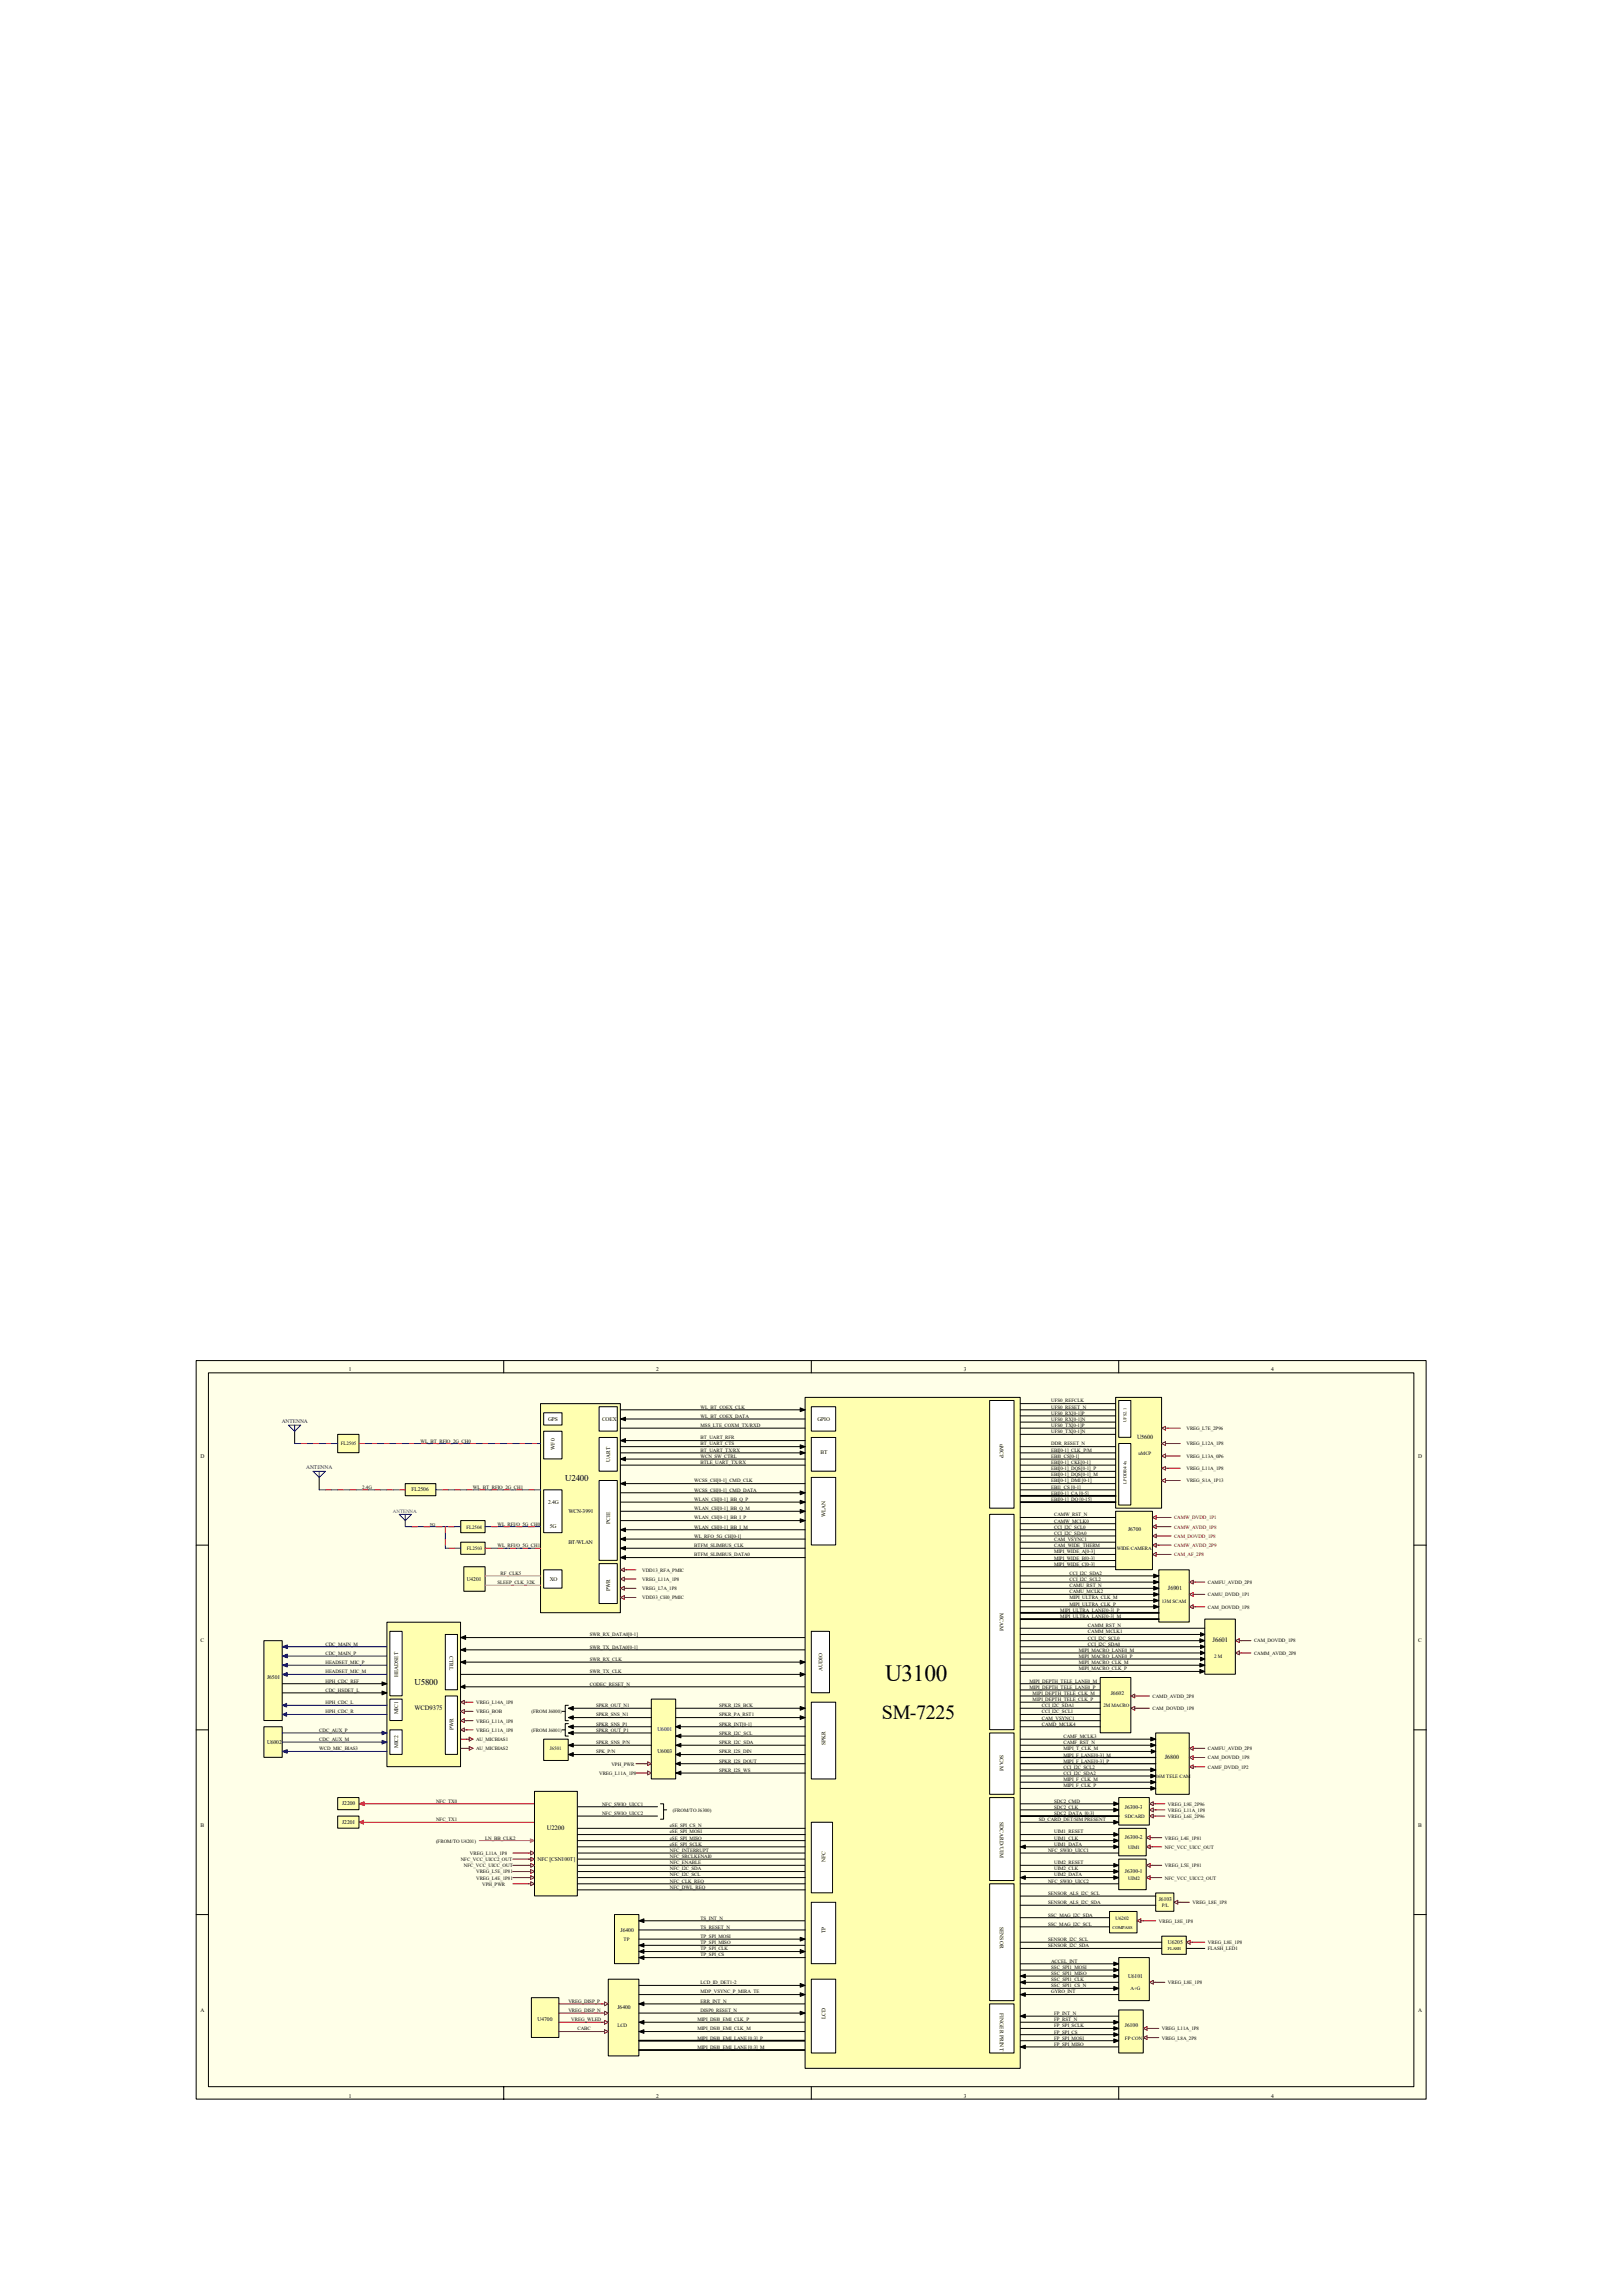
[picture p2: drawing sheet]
<svg xmlns="http://www.w3.org/2000/svg" width="210mm" height="297mm" viewBox="0 0 210 297" stroke-linecap="round" stroke-linejoin="round" font-family="sans-serif">
<defs><g id="words">
<text font-size="3" x="114.5" y="217.5">U3100</text>
<text font-size="2.6" x="114.1" y="222.4">SM-7225</text>
<g font-size="1.2">
<text x="73.1" y="191.7">U2400</text>
<text x="53.6" y="218">U5800</text>
</g>
<g font-size=".9">
<text x="156.9" y="212.5">J6601</text>
<text x="53.6" y="221.3">WCD9375</text>
<text x="70.7" y="236.8">U2200</text>
</g>
<g font-size=".8">
<text x="147.1" y="186.2">U5600</text>
<text x="151.1" y="205.7">J6901</text>
<text x="150.7" y="227.6">J6800</text>
</g>
<g font-size=".7">
<text x="45.1" y="177.4">1</text>
<text x="84.9" y="177.4">2</text>
<text x="124.7" y="177.4">3</text>
<text x="164.5" y="177.4">4</text>
<text x="70.9" y="183.8">GPS</text>
<text x="77.9" y="183.8">COEX</text>
<text x="105.7" y="183.8">GPIO</text>
<text x="26" y="188.6">D</text>
<text x="71.8" y="187.6" transform="rotate(-90 71.8 187.6)">WF0</text>
<text x="79" y="189.1" transform="rotate(-90 79 189.1)">UART</text>
<text x="106.2" y="188.2">BT</text>
<text x="129.4" y="186.8" transform="rotate(90 129.4 186.8)">uMCP</text>
<text x="183.5" y="188.6">D</text>
<text x="53.2" y="193">FL2506</text>
<text x="70.9" y="194.5">2.4G</text>
<text x="71.1" y="197.7">5G</text>
<text x="73.5" y="195.7">WCN-3991</text>
<text x="79" y="197.1" transform="rotate(-90 79 197.1)">PCIE</text>
<text x="106.8" y="196.3" transform="rotate(-90 106.8 196.3)">WLAN</text>
<text x="73.5" y="199.7">BT/WLAN</text>
<text x="145.9" y="198.1">J6700</text>
<text x="60.4" y="204.5">U4201</text>
<text x="71.1" y="204.5">XO</text>
<text x="79" y="205.9" transform="rotate(-90 79 205.9)">PWR</text>
<text x="129.4" y="208.7" transform="rotate(90 129.4 208.7)">MCAM</text>
<text x="26" y="212.5">C</text>
<text x="58.1" y="214.2" transform="rotate(90 58.1 214.2)">CTRL</text>
<text x="183.5" y="212.5">C</text>
<text x="34.5" y="217.2">J6501</text>
<text x="51.5" y="221.8" transform="rotate(-90 51.5 221.8)">MIC1</text>
<text x="51.5" y="217" transform="rotate(-90 51.5 217)">HEADSET</text>
<text x="106.4" y="216.2" transform="rotate(-90 106.4 216.2)">AUDIO</text>
<text x="143.7" y="219.2">J6602</text>
<text x="34.5" y="225.6">U6002</text>
<text x="51.5" y="226.2" transform="rotate(-90 51.5 226.2)">MIC2</text>
<text x="58.7" y="223.8" transform="rotate(-90 58.7 223.8)">PWR</text>
<text x="85.1" y="226.8">U6003</text>
<text x="106.8" y="225.8" transform="rotate(-90 106.8 225.8)">SPKR</text>
<text x="129.4" y="227" transform="rotate(90 129.4 227)">SCAM</text>
<text x="44.3" y="233.6">J2200</text>
<text x="145.5" y="234">J6300-3</text>
<text x="26" y="236.4">B</text>
<text x="44.3" y="236">J2201</text>
<text x="129.4" y="235.8" transform="rotate(90 129.4 235.8)">SDCARD/UIM</text>
<text x="145.5" y="238">J6300-2</text>
<text x="183.5" y="236.4">B</text>
<text x="69.6" y="240.7">NFC [CSN100T]</text>
<text x="106.8" y="240.9" transform="rotate(-90 106.8 240.9)">NFC</text>
<text x="145.5" y="242.3">J6300-1</text>
<text x="149.9" y="245.9">J6103</text>
<text x="80.3" y="249.9">J6400</text>
<text x="106.8" y="250.1" transform="rotate(-90 106.8 250.1)">TP</text>
<text x="129.4" y="249.3" transform="rotate(90 129.4 249.3)">SENSOR</text>
<text x="151.1" y="251.5">U6205</text>
<text x="145.9" y="255.9">U6101</text>
<text x="26" y="260.2">A</text>
<text x="69.6" y="261.5">U4700</text>
<text x="79.9" y="259.9">J6400</text>
<text x="106.8" y="261.2" transform="rotate(-90 106.8 261.2)">LCD</text>
<text x="129.4" y="260.4" transform="rotate(90 129.4 260.4)">FINGER PRINT</text>
<text x="145.5" y="262.2">J6100</text>
<text x="183.5" y="260.2">A</text>
<text x="45.1" y="271.4">1</text>
<text x="84.9" y="271.4">2</text>
<text x="124.7" y="271.4">3</text>
<text x="164.5" y="271.4">4</text>
</g>
<g font-size=".7" fill="#000080">
<text x="36.4" y="184.1">ANTENNA</text>
<text x="39.6" y="190.1">ANTENNA</text>
<text x="85.1" y="224">U6001</text>
</g>
<g font-size=".6">
<text x="90.6" y="184.6">MSS_LTE_COXM_TX/RXD</text>
<text x="90.6" y="182.2">WL_BT_COEX_CLK</text>
<text x="90.6" y="183.4">WL_BT_COEX_DATA</text>
<text x="136" y="181.4">UFS0_REFCLK</text>
<text x="136" y="182.2">UFS0_RESET_N</text>
<text x="136" y="183">UFS0_RX[0-1]P</text>
<text x="136" y="183.8">UFS0_RX[0-1]N</text>
<text x="136" y="184.6">UFS0_TX[0-1]P</text>
<text x="136" y="185.4">UFS0_TX[0-1]N</text>
<text x="145.8" y="184" transform="rotate(-90 145.8 184)">UFS2.1</text>
<text x="153.5" y="185">VREG_L7E_2P96</text>
<text x="44.1" y="187">FL2505</text>
<text x="54.4" y="186.6">WL_BT_RFIO_2G_CH0</text>
<text x="89.8" y="191.8">WCSS_CH[0-1]_CMD_CLK</text>
<text x="90.6" y="186.2">BT_UART_RFR</text>
<text x="90.6" y="187">BT_UART_CTS</text>
<text x="90.6" y="187.8">BT_UART_TX/RX</text>
<text x="90.6" y="188.6">WCN_SW_CTRL</text>
<text x="90.6" y="189.4">BTLE_UART_TX/RX</text>
<text x="136" y="191">EBI[0-1]_DQS[0-1]_M</text>
<text x="136" y="191.8">EBI[0-1]_DMI [0-1]</text>
<text x="136" y="187">DDR_RESET_N</text>
<text x="136" y="190.2">EBI[0-1]_DQS[0-1]_P</text>
<text x="136" y="189.4">EBI[0-1]_CKE[0-1]</text>
<text x="136" y="188.6">EBI0_CS[0-1]</text>
<text x="136" y="187.8">EBI[0-1]_CLK_P/M</text>
<text x="145.8" y="191.9" transform="rotate(-90 145.8 191.9)">LPDDR4/4x</text>
<text x="147.3" y="188.2">uMCP</text>
<text x="153.5" y="187">VREG_L12A_1P8</text>
<text x="153.5" y="188.6">VREG_L13A_0P6</text>
<text x="153.5" y="190.2">VREG_L11A_1P8</text>
<text x="153.5" y="191.8">VREG_S1A_1P13</text>
<text x="46.9" y="192.6">2.4G</text>
<text x="55.6" y="197.4">5G</text>
<text x="60.3" y="197.8">FL2504</text>
<text x="61.2" y="192.6">WL_BT_RFIO_2G_CH1</text>
<text x="64.4" y="197.4">WL_RFI/O_5G_CH0</text>
<text x="89.8" y="193">WCSS_CH[0-1]_CMD_DATA</text>
<text x="89.8" y="194.2">WLAN_CH[0-1]_BB_Q_P</text>
<text x="89.8" y="195.4">WLAN_CH[0-1]_BB_Q_M</text>
<text x="89.8" y="196.6">WLAN_CH[0-1]_BB_I_P</text>
<text x="89.8" y="197.8">WLAN_CH[0-1]_BB_I_M</text>
<text x="136" y="192.6">EBI1_CS [0-1]</text>
<text x="136" y="193.4">EBI[0-1]_CA [0-5]</text>
<text x="136" y="194.2">EBI[0-1]_DQ [0-15]</text>
<text x="136.4" y="197">CAMW_MCLK0</text>
<text x="136.4" y="197.8">CCI_I2C_SCL0</text>
<text x="136.4" y="196.2">CAMW_RST_N</text>
<text x="60.4" y="200.6">FL2503</text>
<text x="64.4" y="200.2">WL_RFI/O_5G_CH1</text>
<text x="64.8" y="203.8">RF_CLK5</text>
<text x="83.1" y="203.3">VDD13_RFA_PMIC</text>
<text x="89.8" y="200.2">BTFM_SLIMBUS_CLK</text>
<text x="89.8" y="201.4">BTFM_SLIMBUS_DATA0</text>
<text x="89.8" y="199">WL_RFO_5G_CH[0-1]</text>
<text x="136.4" y="199.4">CAM_VSYNC1</text>
<text x="136.4" y="198.6">CCI_I2C_SDA0</text>
<text x="136.4" y="201.8">MIPI_WIDE_B[0-3]</text>
<text x="136.4" y="200.2">CAM_WIDE_THERM</text>
<text x="136.4" y="202.5">MIPI_WIDE_C[0-3]</text>
<text x="136.4" y="201">MIPI_WIDE_A[0-3]</text>
<text x="138.4" y="203.8">CCI_I2C_SDA2</text>
<text x="144.5" y="200.6">WIDE CAMERA</text>
<text x="64.4" y="204.9">SLEEP_CLK_32K</text>
<text x="83.1" y="204.5">VREG_L11A_1P8</text>
<text x="83.1" y="205.7">VREG_L7A_1P8</text>
<text x="83.1" y="206.9">VDD33_CH0_PMIC</text>
<text x="137.2" y="208.5">MIPI_ULTRA_LANE[0-3]_P</text>
<text x="137.2" y="209.3">MIPI_ULTRA_LANE[0-3]_M</text>
<text x="138.4" y="204.5">CCI_I2C_SCL2</text>
<text x="138.4" y="205.3">CAMU_RST_N</text>
<text x="138.4" y="206.1">CAMU_MCLK2</text>
<text x="138.4" y="206.9">MIPI_ULTRA_CLK_M</text>
<text x="138.4" y="207.7">MIPI_ULTRA_CLK_P</text>
<text x="150.3" y="207.3">13M SCAM</text>
<text x="156.3" y="204.9">CAMFU_AVDD_2P8</text>
<text x="156.3" y="208.1">CAM_DOVDD_1P8</text>
<text x="156.3" y="206.5">CAMU_DVDD_1P1</text>
<text x="42.1" y="212.9">CDC_MAIN_M</text>
<text x="42.1" y="214.1">CDC_MAIN_P</text>
<text x="42.1" y="215.3">HEADSET_MIC_P</text>
<text x="76.3" y="211.7">SWR_RX_DATA0[0-1]</text>
<text x="76.3" y="213.3">SWR_TX_DATA0[0-1]</text>
<text x="76.3" y="214.9">SWR_RX_CLK</text>
<text x="139.6" y="215.3">MIPI_MACRO_CLK_M</text>
<text x="139.6" y="213.7">MIPI_MACRO_LANE0_M</text>
<text x="139.6" y="214.5">MIPI_MACRO_LANE0_P</text>
<text x="140.8" y="210.5">CAMM_RST_N</text>
<text x="140.8" y="212.1">CCI_I2C_SCL0</text>
<text x="140.8" y="212.9">CCI_I2C_SDA0</text>
<text x="140.8" y="211.3">CAMM_MCLK1</text>
<text x="157.1" y="214.5">2 M</text>
<text x="162.2" y="214.1">CAMM_AVDD_2P8</text>
<text x="162.2" y="212.5">CAM_DOVDD_1P8</text>
<text x="42.1" y="220.5">HPH_CDC_L</text>
<text x="42.1" y="221.7">HPH_CDC_R</text>
<text x="42.1" y="217.7">HPH_CDC_REF</text>
<text x="42.1" y="218.9">CDC_HSDET_L</text>
<text x="42.1" y="216.5">HEADSET_MIC_M</text>
<text x="61.6" y="220.5">VREG_L14A_1P8</text>
<text x="61.6" y="221.7">VREG_BOB</text>
<text x="68.7" y="221.7">(FROM J6000)</text>
<text x="76.3" y="216.5">SWR_TX_CLK</text>
<text x="76.3" y="218.1">CODEC_RESET_N</text>
<text x="77.1" y="220.9">SPKR_OUT_N1</text>
<text x="93" y="220.9">SPKR_I2S_BCK</text>
<text x="133.2" y="217.7">MIPI_DEPTH_TELE_LANE0_M</text>
<text x="133.2" y="218.5">MIPI_DEPTH_TELE_LANE0_P</text>
<text x="133.6" y="219.3">MIPI_DEPTH_TELE_CLK_M</text>
<text x="133.6" y="220.1">MIPI_DEPTH_TELE_CLK_P</text>
<text x="134.8" y="221.7">CCI_I2C_SCL1</text>
<text x="134.8" y="220.9">CCI_I2C_SDA1</text>
<text x="139.6" y="216.1">MIPI_MACRO_CLK_P</text>
<text x="142.7" y="220.9">2M MACRO</text>
<text x="149.1" y="219.7">CAMD_AVDD_2P8</text>
<text x="149.1" y="221.3">CAM_DOVDD_1P8</text>
<text x="41.3" y="224">CDC_AUX_P</text>
<text x="41.3" y="225.3">CDC_AUX_M</text>
<text x="41.3" y="226.4">WCD_MIC_BIAS3</text>
<text x="61.6" y="226.4">AU_MICBIAS2</text>
<text x="61.6" y="222.9">VREG_L11A_1P8</text>
<text x="61.6" y="224">VREG_L11A_1P8</text>
<text x="61.6" y="225.3">AU_MICBIAS1</text>
<text x="68.7" y="224">(FROM J6001)</text>
<text x="71.1" y="226.4">J6501</text>
<text x="77.1" y="225.6">SPKR_SNS_P/N</text>
<text x="77.1" y="222.1">SPKR_SNS_N1</text>
<text x="77.1" y="226.8">SPK_P/N</text>
<text x="77.1" y="224">SPKR_OUT_P1</text>
<text x="77.1" y="223.2">SPKR_SNS_P1</text>
<text x="93" y="222.1">SPKR_PA_RST1</text>
<text x="93" y="223.2">SPKR_INT[0-1]</text>
<text x="93" y="224.5">SPKR_I2C_SCL</text>
<text x="93" y="225.6">SPKR_I2C_SDA</text>
<text x="93" y="226.8">SPKR_I2S_DIN</text>
<text x="134.8" y="222.5">CAM_VSYNC1</text>
<text x="134.8" y="223.2">CAMD_MCLK4</text>
<text x="137.6" y="224.9">CAMF_MCLK3</text>
<text x="137.6" y="225.6">CAMF_RST_N</text>
<text x="137.6" y="227.2">MIPI_F_LANE[0-3]_M</text>
<text x="137.6" y="226.4">MIPI_T_CLK_M</text>
<text x="156.3" y="226.4">CAMFU_AVDD_2P8</text>
<text x="156.3" y="227.6">CAM_DOVDD_1P8</text>
<text x="56.4" y="233.2">NFC_TX0</text>
<text x="77.5" y="229.6">VREG_L11A_1P8</text>
<text x="77.9" y="233.6">NFC_SWIO_UICC1</text>
<text x="79.1" y="228.4">VPH_PWR</text>
<text x="93" y="229.2">SPKR_I2S_WS</text>
<text x="93" y="228">SPKR_I2S_DOUT</text>
<text x="136.4" y="233.2">SDC2_CMD</text>
<text x="136.4" y="234">SDC2_CLK</text>
<text x="137.6" y="230.4">MIPI_F_CLK_M</text>
<text x="137.6" y="228">MIPI_F_LANE[0-3]_P</text>
<text x="137.6" y="228.8">CCI_I2C_SCL2</text>
<text x="137.6" y="229.6">CCI_I2C_SDA2</text>
<text x="137.6" y="231.2">MIPI_F_CLK_P</text>
<text x="149.5" y="230">16M TELE CAM</text>
<text x="151.1" y="233.6">VREG_L9E_2P96</text>
<text x="156.3" y="228.8">CAMF_DVDD_1P2</text>
<text x="56.4" y="235.6">NFC_TX1</text>
<text x="56.4" y="238.4">(FROM/TO U4201)</text>
<text x="60.8" y="240">VREG_L11A_1P8</text>
<text x="62.8" y="238">LN_BB_CLK2</text>
<text x="77.9" y="234.8">NFC_SWIO_UICC2</text>
<text x="86.7" y="238.8">eSE_SPI_SCLK</text>
<text x="86.7" y="239.6">NFC_INTERRUPT</text>
<text x="86.7" y="236.4">eSE_SPI_CS_N</text>
<text x="86.7" y="237.2">eSE_SPI_MOSI</text>
<text x="86.7" y="238">eSE_SPI_MISO</text>
<text x="87.1" y="234.4">(FROM/TO J6300)</text>
<text x="134.4" y="235.6">SD_CARD_DET/SIM PRESENT</text>
<text x="135.6" y="239.6">NFC_SWIO_UICC1</text>
<text x="136.4" y="234.8">SDC2_DATA_[0:3]</text>
<text x="136.4" y="237.2">UIM1_RESET</text>
<text x="136.4" y="238">UIM1_CLK</text>
<text x="136.4" y="238.8">UIM1_DATA</text>
<text x="145.5" y="235.2">SDCARD</text>
<text x="145.9" y="239.2">UIM1</text>
<text x="150.7" y="238">VREG_L4E_1P81</text>
<text x="150.7" y="239.2">NFC_VCC_UICC_OUT</text>
<text x="151.1" y="235.2">VREG_L6E_2P96</text>
<text x="151.1" y="234.4">VREG_L11A_1P8</text>
<text x="59.6" y="240.8">NFC_VCC_UICC2_OUT</text>
<text x="60" y="241.6">NFC_VCC_UICC_OUT</text>
<text x="61.6" y="243.2">VREG_L4E_1P81</text>
<text x="61.6" y="242.4">VREG_L5E_1P81</text>
<text x="62.4" y="244">VPH_PWR</text>
<text x="86.7" y="242.8">NFC_I2C_SCL</text>
<text x="86.7" y="242">NFC_I2C_SDA</text>
<text x="86.7" y="240.4">NFC_SRCLKENAI0</text>
<text x="86.7" y="241.2">NFC_ENABLE</text>
<text x="86.7" y="243.6">NFC_CLK_REQ</text>
<text x="86.7" y="244.4">NFC_DWL_REQ</text>
<text x="135.6" y="245.2">SENSOR_ALS_I2C_SCL</text>
<text x="135.6" y="243.6">NFC_SWIO_UICC2</text>
<text x="136.4" y="241.2">UIM2_RESET</text>
<text x="136.4" y="242">UIM2_CLK</text>
<text x="136.4" y="242.8">UIM2_DATA</text>
<text x="145.9" y="243.2">UIM2</text>
<text x="150.7" y="243.2">NFC_VCC_UICC2_OUT</text>
<text x="150.7" y="241.6">VREG_L5E_1P81</text>
<text x="80.7" y="251.1">TP</text>
<text x="90.6" y="248.3">TS_INT_N</text>
<text x="90.6" y="251.5">TP_SPI_MISO</text>
<text x="90.6" y="250.7">TP_SPI_MOSI</text>
<text x="90.6" y="249.5">TS_RESET_N</text>
<text x="135.6" y="249.1">SSC_MAG_I2C_SCL</text>
<text x="135.6" y="246.4">SENSOR_ALS_I2C_SDA</text>
<text x="135.6" y="251.1">SENSOR_I2C_SCL</text>
<text x="135.6" y="251.9">SENSOR_I2C_SDA</text>
<text x="135.6" y="247.9">SSC_MAG_I2C_SDA</text>
<text x="144" y="249.5">COMPASS</text>
<text x="144.3" y="248.3">U6202</text>
<text x="149.9" y="248.7">VREG_L8E_1P8</text>
<text x="150.3" y="246.7">P/L</text>
<text x="154.3" y="246.4">VREG_L8E_1P8</text>
<text x="156.3" y="251.5">VREG_L8E_1P8</text>
<text x="90.6" y="252.3">TP_SPI_CLK</text>
<text x="90.6" y="256.7">LCD_ID_DET1-2</text>
<text x="90.6" y="257.9">MDP_VSYNC_P_MIRA TE</text>
<text x="90.6" y="253.1">TP_SPI_CS</text>
<text x="136" y="253.9">ACCEL_INT</text>
<text x="136" y="254.7">SSC_SPI1_MOSI</text>
<text x="136" y="255.5">SSC_SPI1_MISO</text>
<text x="136" y="256.3">SSC_SPI1_CLK</text>
<text x="136" y="257.1">SSC_SPI1_CS_N</text>
<text x="136" y="257.9">GYRO_INT</text>
<text x="146.3" y="257.5">A+G</text>
<text x="151.1" y="256.7">VREG_L8E_1P8</text>
<text x="151.1" y="252.3">FLASH</text>
<text x="156.3" y="252.3">FLASH_LED1</text>
<text x="73.5" y="259.1">VREG_DISP_P</text>
<text x="73.5" y="260.3">VREG_DISP_N</text>
<text x="73.9" y="261.5">VREG_WLED</text>
<text x="74.7" y="262.7">CABC</text>
<text x="79.9" y="262.3">LCD</text>
<text x="90.2" y="261.5">MIPI_DSI0_EMI_CLK_P</text>
<text x="90.2" y="262.7">MIPI_DSI0_EMI_CLK_M</text>
<text x="90.2" y="263.9">MIPI_DSI0_EMI_LANE [0:3]_P</text>
<text x="90.6" y="259.1">ERR_INT_N</text>
<text x="90.6" y="260.3">DISP0_RESET_N</text>
<text x="136.4" y="260.7">FP_INT_N</text>
<text x="136.4" y="261.5">FP_RST_N</text>
<text x="136.4" y="262.3">FP_SPI_SCLK</text>
<text x="136.4" y="263.1">FP_SPI_CS</text>
<text x="136.4" y="263.9">FP_SPI_MOSI</text>
<text x="145.5" y="263.9">FP CON</text>
<text x="150.3" y="262.7">VREG_L11A_1P8</text>
<text x="150.3" y="263.9">VREG_L8A_2P8</text>
<text x="90.2" y="265.1">MIPI_DSI0_EMI_LANE [0:3]_M</text>
<text x="136.4" y="264.7">FP_SPI_MISO</text>
</g>
<text font-size=".6" fill="#00f" x="50.8" y="195.8">ANTENNA</text>
<g font-size=".6" fill="#800000">
<text x="151.9" y="196.6">CAMW_DVDD_1P1</text>
<text x="151.9" y="197.8">CAMW_AVDD_1P8</text>
<text x="151.9" y="199">CAM_DOVDD_1P8</text>
<text x="151.9" y="200.2">CAMW_AVDD_2P9</text>
<text x="151.9" y="201.4">CAM_AF_2P8</text>
</g>
</g></defs>
<path d="M25.4 176h159.1v95.6h-159.1z" fill="#ffffe8"/>
<g fill="none" stroke="#000" stroke-width=".13">
<path d="M25.4 176h159.1v95.6h-159.1zM27 177.6h155.9v92.4h-155.9zM65.2 176v1.6M105 176v1.6M144.7 176v1.6M25.4 199.9h1.6M38.1 185.2v1.6M182.9 199.9h1.6M25.4 223.8h1.6M182.9 223.8h1.6M25.4 247.7h1.6M182.9 247.7h1.6"/>
<path d="M65.2 270v1.6M105 270v1.6M144.7 270v1.6"/>
</g>
<path d="M37.3 184.4h1.6l-.8 .8zM38.1 184.4v.8" fill="none" stroke="#00f" stroke-width=".13"/>
<path d="M70 181.6h10.3v27h-10.3z" fill="#ffffb0"/>
<path d="M69.9 181.6h10.4v27h-10.4z" fill="none" stroke="#000" stroke-width=".13"/>
<path d="M80.3 206.7l.5-.3v.5zM80.3 205.5l.5-.3v.5zM80.8 206.7h.3M80.8 205.5h.3M146.3 221l.5-.2v.5zM146.8 221h.3M148.7 234.1l.5-.2v.5zM149.2 234.1h.3" fill="none" stroke="#800000" stroke-width=".13"/>
<path d="M60 202.7h2.8v3.2h-2.8z" fill="#ffffb0"/>
<path d="M60 202.7h2.8v3.2h-2.8z" fill="none" stroke="#000" stroke-width=".13"/>
<path d="M62.8 203.9h7.1" fill="none" stroke="#f0f" stroke-width=".13"/>
<path d="M81.1 205.5h1.2M81.1 206.7h1.2M147.1 221h1.6M149.5 234.1h1.2" fill="none" stroke="#800000" stroke-width=".13"/>
<path d="M34.2 212.3h2.3v10.3h-2.3z" fill="#ffffb0"/>
<path d="M34.1 212.3h2.4v10.3h-2.4zM36.5 217.8h13.6M36.5 219h13.6" fill="none" stroke="#000" stroke-width=".13"/>
<path d="M36.5 213h13.6M36.5 214.2h13.6" fill="none" stroke="#0000bf" stroke-width=".13"/>
<path d="M34.2 223.4h2.3v4h-2.3z" fill="#ffffb0"/>
<path d="M34.1 223.4h2.4v4h-2.4zM74.7 239.7h29.5M74.7 240.5h29.5" fill="none" stroke="#000" stroke-width=".13"/>
<path d="M46.5 235.8h22.7" fill="none" stroke="#f00" stroke-width=".13"/>
<path d="M36.5 215.4h13.6M36.5 216.6h13.6" fill="none" stroke="#0000bf" stroke-width=".13"/>
<path d="M50.1 209.9h9.5v18.7h-9.5z" fill="#ffffb0"/>
<path d="M50.1 209.9h9.5v18.7h-9.5zM59.6 216.6h44.6M59.6 218.2h44.6M60 211.9h44.2M60 213.4h44.2M60 215h44.2" fill="none" stroke="#000" stroke-width=".13"/>
<path d="M144.4 180.8h5.9v14.3h-5.9z" fill="#ffffb0"/>
<path d="M132 191.1h12.3M132 191.9h12.3M132 192.7h12.3M144.3 180.8h6v14.3h-6z" fill="none" stroke="#000" stroke-width=".13"/>
<path d="M132 193.5h12.3M132 194.3h12.3" fill="none" stroke="#000" stroke-width=".24"/>
<path d="M150.3 186.8l.5-.3v.5zM150.3 184.8l.5-.3v.5zM150.8 186.8h1.9M150.8 184.8h1.9" fill="none" stroke="#800000" stroke-width=".13"/>
<path d="M149.5 224.2h4.4v7.9h-4.4z" fill="#ffffb0"/>
<path d="M132 216.2h23.5M132 230.6h17.5M132 225h17.5M132 225.8h17.5M132 229h17.5M132 229.8h17.5M149.5 224.2h4.4v7.9h-4.4z" fill="none" stroke="#000" stroke-width=".13"/>
<path d="M132 227.4h17.5M132 228.2h17.5" fill="none" stroke="#000" stroke-width=".16"/>
<path d="M159.9 213.8l.4-.2v.5zM160.7 212.3h1.1M161.8 213.8h-1.5M153.9 226.2l.5-.2v.4zM153.9 227.4l.5-.3v.5zM153.9 228.6l.5-.3v.5zM154.4 226.2h1.5M154.4 227.4h1.5M154.4 228.6h1.5" fill="none" stroke="#800000" stroke-width=".13"/>
<path d="M149.9 203.1h4v6.7h-4z" fill="#ffffb0"/>
<path d="M132 201.9h12.7M132 203.9h17.9M132 204.7h17.9M132 205.5h17.9M132 206.3h17.9M132 207.1h17.9M132 207.9h17.9M149.9 203.1h4v6.7h-4z" fill="none" stroke="#000" stroke-width=".13"/>
<path d="M153.9 204.7l.5-.3v.5zM153.9 206.3l.5-.3v.5zM153.9 207.9l.5-.3v.5zM154.4 204.7h1.5M154.4 206.3h1.5M154.4 207.9h1.5M159.9 212.3l.4-.3v.5zM160.3 212.3h.4" fill="none" stroke="#800000" stroke-width=".13"/>
<path d="M132 208.7h17.9M132 209.5h17.9" fill="none" stroke="#000" stroke-width=".24"/>
<path d="M144.8 232.6h3.9v3.5h-3.9z" fill="#ffffb0"/>
<g fill="none" stroke="#000" stroke-width=".13">
<path d="M132 197.1h12.7M132 201.1h12.7M132 200.3h12.7M132 233.4h12.7M132 234.1h12.7M132 237.3h12.7M132 238.1h12.7M132 238.9h12.7M144.7 232.6h4v3.5h-4zM132 241.3h12.7M132 242.1h12.7M132 242.9h12.7"/>
<path d="M132 254.1h12.7M132 254.9h12.7M132 255.7h12.7"/>
</g>
<path d="M132 234.9h12.7" fill="none" stroke="#000" stroke-width=".24"/>
<path d="M151.1 189.9h1.6M151.1 188.4h1.6M148.3 237.7l.5-.2v.5zM148.3 238.9l.5-.2v.5zM148.7 233.4l.5-.3v.5zM148.8 237.7h1.5M148.8 238.9h1.5M149.2 233.4h1.5M148.7 256.5l.5-.3v.5zM149.2 256.5h.3" fill="none" stroke="#800000" stroke-width=".13"/>
<path d="M144.8 253.3h3.9v5.5h-3.9z" fill="#ffffb0"/>
<path d="M132 256.5h12.7M132 257.2h12.7M144.7 253.3h4v5.5h-4z" fill="none" stroke="#000" stroke-width=".13"/>
<path d="M149.5 256.5h1.2M151.9 246.1l.5-.2v.4zM152.4 246.1h1.5" fill="none" stroke="#800000" stroke-width=".13"/>
<path d="M144.8 260.1h3.1v5.5h-3.1z" fill="#ffffb0"/>
<path d="M132 260.8h12.7M132 261.6h12.7M132 262.4h12.7M132 263.2h12.7M132 264h12.7M132 264.8h12.7M144.7 260h3.2v5.6h-3.2z" fill="none" stroke="#000" stroke-width=".13"/>
<path d="M147.9 262.4l.5-.2v.5zM148.4 262.4h1.5" fill="none" stroke="#800000" stroke-width=".13"/>
<path d="M79.5 247.7h3.2v6.3h-3.2z" fill="#ffffb0"/>
<path d="M79.5 247.7h3.2v6.3h-3.2zM82.7 248.5h21.5M82.7 250.9h21.5M82.7 251.7h21.5M82.7 252.5h21.5" fill="none" stroke="#000" stroke-width=".13"/>
<path d="M68.8 258.5h3.5v5.1h-3.5z" fill="#ffffb0"/>
<path d="M68.7 258.4h3.6v5.2h-3.6z" fill="none" stroke="#000" stroke-width=".13"/>
<path d="M148.3 242.9l.5-.2v.4zM148.8 242.9h1.5M154.3 251.3h1.6" fill="none" stroke="#800000" stroke-width=".13"/>
<path d="M78.7 256.1h4v9.9h-4z" fill="#ffffb0"/>
<path d="M74.7 241.3h29.5M74.7 242.1h29.5M78.7 256.1h4v9.9h-4zM82.7 256.9h21.5M82.7 258h21.5M82.7 259.2h21.5M82.7 260.4h21.5M82.7 262.8h21.5M83.1 261.6h21.5" fill="none" stroke="#000" stroke-width=".13"/>
<path d="M82.7 264h21.5M82.7 265.2h21.5" fill="none" stroke="#000" stroke-width=".24"/>
<path d="M66.4 241.3h1.9M66.4 242.9h2.3M68.7 242.7l.5 .2-.5 .2z" fill="none" stroke="#800000" stroke-width=".13"/>
<path d="M104.2 180.8h27.8v86.8h-27.8z" fill="#ffffb0"/>
<path d="M104.2 180.8h27.8v86.8h-27.8z" fill="none" stroke="#000" stroke-width=".13"/>
<path d="M38.9 186.8h.8M40.5 186.8h.8M42.1 186.8h.8" fill="none" stroke="#f00" stroke-width=".13"/>
<g fill="#000" stroke="#000" stroke-width=".13">
<path d="M49.4 217.6l.7 .2-.7 .3zM59.6 211.9l.6-.3v.5zM59.6 213.4l.6-.2v.5zM59.6 215l.6-.2v.5zM103.5 214.8l.7 .2-.7 .3zM149.3 203.6l.6 .3-.6 .2zM149.3 204.4l.6 .3-.6 .2zM149.3 205.2l.6 .3-.6 .2zM149.3 206l.6 .3-.6 .2zM149.3 206.8l.6 .3-.6 .2zM149.3 207.6l.6 .3-.6 .2zM155.3 214.4l.6 .2-.6 .3z"/>
<path d="M155.3 213.6l.6 .2-.6 .3zM155.3 211.2l.6 .3-.6 .2zM155.2 212l.7 .3-.7 .2zM132 238.9l.7-.2v.5zM144.1 233.1l.6 .3-.6 .2zM144.1 233.9l.6 .2-.6 .3zM144.1 237.9l.6 .2-.6 .3zM144.1 237.1l.6 .2-.6 .3zM144.1 238.7l.6 .2-.6 .3zM148.9 226.4l.6 .2-.6 .2zM148.9 230.3l.6 .3-.6 .2zM148.9 224.7l.6 .3-.6 .2z"/>
<path d="M148.9 225.6l.6 .2-.6 .2zM148.9 228.7l.6 .3-.6 .2zM148.9 229.5l.6 .3-.6 .2zM148.9 231.1l.6 .3-.6 .2zM82.7 248.5l.6-.3v.5zM82.7 252.5l.6-.3v.5zM82.7 259.2l.6-.2v.5zM82.7 251.7l.6-.3v.5zM103.5 250.6l.7 .3-.7 .2zM103.5 252.2l.7 .3-.7 .2zM103.5 256.6l.7 .3-.7 .2zM103.5 257.8l.7 .2-.7 .3z"/>
<path d="M132 242.9l.7-.2v.4zM132 255.7l.7-.3v.5zM132 256.5l.7-.3v.5zM144.1 242.7l.6 .2-.6 .2zM144.1 241.9l.6 .2-.6 .3zM144.1 241.1l.6 .2-.6 .3zM144.1 257l.6 .2-.6 .3zM144.1 253.8l.6 .3-.6 .2zM144.1 254.6l.6 .3-.6 .2zM144.1 255.4l.6 .3-.6 .2zM82.7 261.6l.6-.2v.5zM82.7 262.8l.6-.2v.5z"/>
<path d="M103.5 260.2l.7 .2-.7 .3zM132 260.8l.7-.2v.5zM132 264.8l.7-.2v.4zM144.1 261.4l.6 .2-.6 .3zM144.1 262.2l.6 .2-.6 .3zM144.1 263l.6 .2-.6 .3zM144.1 263.8l.6 .2-.6 .3z"/>
</g>
<path d="M46.5 235.8l.5-.3v.5z" fill="#f00" stroke="#f00" stroke-width=".13"/>
<g fill="#0000bf" stroke="#0000bf" stroke-width=".13">
<path d="M36.5 216.6l.7-.2v.5z"/>
<path d="M36.5 215.4l.7-.2v.5z"/>
<path d="M36.5 214.2l.7-.2v.5z"/>
<path d="M36.5 213l.7-.2v.5z"/>
</g>
<path d="M105 191.2h3.1v8.7h-3.1z" fill="#fff"/>
<path d="M105 191.1h3.1v8.8h-3.1z" fill="none" stroke="#000" stroke-width=".13"/>
<path d="M105 186h3.1v4.3h-3.1z" fill="#fff"/>
<path d="M105 186h3.1v4.3h-3.1z" fill="none" stroke="#000" stroke-width=".13"/>
<path d="M105 182h3.1v3.1h-3.1z" fill="#fff"/>
<path d="M105 182h3.1v3.1h-3.1z" fill="none" stroke="#000" stroke-width=".13"/>
<path d="M77.5 182h2.4v3.1h-2.4z" fill="#fff"/>
<path d="M77.5 182h2.4v3.1h-2.4z" fill="none" stroke="#000" stroke-width=".13"/>
<path d="M105 235.8h2.7v9.1h-2.7z" fill="#fff"/>
<path d="M105 235.8h2.7v9.1h-2.7z" fill="none" stroke="#000" stroke-width=".13"/>
<path d="M70.4 185.2h2.3v3.5h-2.3z" fill="#fff"/>
<path d="M70.3 185.2h2.4v3.5h-2.4z" fill="none" stroke="#000" stroke-width=".13"/>
<path d="M70.4 182.8h2.3v1.6h-2.3z" fill="#fff"/>
<path d="M70.3 182.8h2.4v1.6h-2.4z" fill="none" stroke="#000" stroke-width=".13"/>
<path d="M77.5 202.3h2.4v5.2h-2.4z" fill="#fff"/>
<path d="M77.5 202.3h2.4v5.2h-2.4z" fill="none" stroke="#000" stroke-width=".13"/>
<path d="M70.4 203.1h2.3v2.4h-2.3z" fill="#fff"/>
<path d="M70.3 203.1h2.4v2.4h-2.4z" fill="none" stroke="#000" stroke-width=".13"/>
<path d="M128.1 181.2h3.1v13.9h-3.1z" fill="#fff"/>
<path d="M128 181.2h3.2v13.9h-3.2z" fill="none" stroke="#000" stroke-width=".13"/>
<path d="M128.1 195.9h3.1v27.9h-3.1z" fill="#fff"/>
<path d="M128 195.9h3.2v27.9h-3.2z" fill="none" stroke="#000" stroke-width=".13"/>
<path d="M128.1 224.2h3.1v7.9h-3.1z" fill="#fff"/>
<path d="M128 224.2h3.2v7.9h-3.2z" fill="none" stroke="#000" stroke-width=".13"/>
<path d="M128.1 232.6h3.1v10.7h-3.1z" fill="#fff"/>
<path d="M128 232.6h3.2v10.7h-3.2z" fill="none" stroke="#000" stroke-width=".13"/>
<path d="M128.1 243.7h3.1v15.1h-3.1z" fill="#fff"/>
<path d="M128 243.7h3.2v15.1h-3.2z" fill="none" stroke="#000" stroke-width=".13"/>
<path d="M128.1 259.3h3.1v6.3h-3.1z" fill="#fff"/>
<path d="M128 259.2h3.2v6.4h-3.2z" fill="none" stroke="#000" stroke-width=".13"/>
<path d="M105 246.1h3.1v7.9h-3.1z" fill="#fff"/>
<path d="M105 246.1h3.1v7.9h-3.1z" fill="none" stroke="#000" stroke-width=".13"/>
<path d="M105 256.1h3.1v9.5h-3.1z" fill="#fff"/>
<path d="M105 256.1h3.1v9.5h-3.1z" fill="none" stroke="#000" stroke-width=".13"/>
<path d="M105 211.1h2.3v7.9h-2.3z" fill="#fff"/>
<path d="M105 211.1h2.3v7.9h-2.3z" fill="none" stroke="#000" stroke-width=".13"/>
<path d="M50.5 211.1h1.5v8.3h-1.5z" fill="#fff"/>
<path d="M50.4 211.1h1.6v8.3h-1.6z" fill="none" stroke="#000" stroke-width=".13"/>
<path d="M57.6 211.5h1.6v7.1h-1.6z" fill="#fff"/>
<path d="M57.6 211.5h1.6v7.1h-1.6zM132 231.4h17.5" fill="none" stroke="#000" stroke-width=".13"/>
<path d="M144.8 236.6h3.5v3.5h-3.5z" fill="#ffffb0"/>
<path d="M144.7 236.5h3.6v3.6h-3.6z" fill="none" stroke="#000" stroke-width=".13"/>
<path d="M144.8 240.5h3.5v4h-3.5z" fill="#ffffb0"/>
<path d="M132 248.1h11.6M144.7 240.5h3.6v4h-3.6z" fill="none" stroke="#000" stroke-width=".13"/>
<path d="M149.5 244.9h2.4v2.4h-2.4z" fill="#ffffb0"/>
<path d="M149.5 244.9h2.4v2.4h-2.4z" fill="none" stroke="#000" stroke-width=".13"/>
<path d="M149.1 241.3h1.2" fill="none" stroke="#800000" stroke-width=".13"/>
<path d="M143.6 247.3h3.5v2.8h-3.5z" fill="#ffffb0"/>
<path d="M132 249.3h11.6M143.6 247.3h3.5v2.8h-3.5z" fill="none" stroke="#000" stroke-width=".13"/>
<path d="M148.3 241.3l.5-.2v.5zM148.8 241.3h.3" fill="none" stroke="#800000" stroke-width=".13"/>
<path d="M155.9 209.5h3.9v7.1h-3.9z" fill="#ffffb0"/>
<path d="M132 198.7h12.7M132 199.5h12.7M132 197.9h12.7M155.9 209.5h3.9v7.1h-3.9zM132 258h12.7" fill="none" stroke="#000" stroke-width=".13"/>
<path d="M72.3 259.2h5.9M78.2 259l.5 .2-.5 .3zM147.9 263.6l.5-.2v.5zM148.4 263.6h1.5" fill="none" stroke="#800000" stroke-width=".13"/>
<path d="M155.3 212.8l.6 .2-.6 .3zM155.2 215.2l.7 .2-.7 .3zM155.2 216l.7 .2-.7 .3zM132 258l.7-.2v.5z" fill="#000" stroke="#000" stroke-width=".13"/>
<path d="M150.3 250.5h3.2v2.3h-3.2z" fill="#ffffb0"/>
<path d="M132 217.8h10.3M132 218.6h10.3M132 219.4h10.3M85.4 233.4h.5v2h-.5M85.9 234.1h.4M82.7 253.3h21.5M132 243.7h12.7M150.3 250.5h3.2v2.3h-3.2z" fill="none" stroke="#000" stroke-width=".13"/>
<path d="M59.6 218.2l.6-.2v.5zM103.5 216.4l.7 .2-.7 .3zM82.7 253.3l.6-.3v.5z" fill="#000" stroke="#000" stroke-width=".13"/>
<path d="M36.5 224.2h13.6M36.5 225.4h13.6M36.5 226.6h13.6" fill="none" stroke="#0000bf" stroke-width=".13"/>
<g fill="none" stroke="#800000" stroke-width=".13">
<path d="M59.6 220.2l.5-.2v.5zM59.6 221.4l.5-.2v.5zM59.6 222.6l.5-.2v.4zM59.6 223.8l.5-.2v.4zM59.6 225h1.1M59.6 226.2h1.1M60.1 220.2h1.1M60.1 221.4h1.1M60.1 222.6h1.1M60.1 223.8h1.1M60.7 226l.5 .2-.5 .2zM60.7 224.7l.5 .3-.5 .2z"/>
<path d="M66.4 243.7h2.3M68.7 243.5l.5 .2-.5 .2zM72.3 261.6h5.9M78.2 261.4l.5 .2-.5 .3z"/>
</g>
<path d="M57.6 219.4h1.6v7.6h-1.6z" fill="#fff"/>
<path d="M57.6 219.4h1.6v7.6h-1.6z" fill="none" stroke="#000" stroke-width=".13"/>
<path d="M62 238.1h7.2" fill="none" stroke="#f0f" stroke-width=".13"/>
<path d="M68.6 237.9l.6 .2-.6 .3z" fill="#f0f" stroke="#f0f" stroke-width=".13"/>
<path d="M43.7 185.6h2.7v2.3h-2.7z" fill="#ffffb0"/>
<path d="M43.7 185.6h2.7v2.3h-2.7z" fill="none" stroke="#000" stroke-width=".13"/>
<path d="M59.6 199.5h3.2v1.6h-3.2z" fill="#ffffb0"/>
<path d="M41.3 191.1v1.6M59.6 199.5h3.2v1.6h-3.2zM74.7 233.7h10.4M74.7 242.9h29.5" fill="none" stroke="#000" stroke-width=".13"/>
<path d="M66.4 242.1h2.3M68.7 241.9l.5 .2-.5 .3z" fill="none" stroke="#800000" stroke-width=".13"/>
<path d="M46.5 233.4h22.7" fill="none" stroke="#f00" stroke-width=".13"/>
<path d="M46.5 233.4l.6-.3v.5z" fill="#f00" stroke="#f00" stroke-width=".13"/>
<path d="M40.5 190.4h1.6l-.8 .7zM41.3 190.4v.7" fill="none" stroke="#00f" stroke-width=".13"/>
<path d="M69.2 231.8h5.5v13.5h-5.5z" fill="#ffffb0"/>
<path d="M69.2 231.8h5.5v13.5h-5.5z" fill="none" stroke="#000" stroke-width=".13"/>
<path d="M53.2 197.5h5.6" fill="none" stroke="#0000bf" stroke-width=".13"/>
<path d="M42.1 192.7h.8M43.7 192.7h.8M45.3 192.7h.8M53.2 197.5h.8M54.8 197.5h.8M56.4 197.5h.8M58 197.5h.8" fill="none" stroke="#f00" stroke-width=".13"/>
<path d="M70.4 192.8h2.3v5.5h-2.3z" fill="#fff"/>
<path d="M70.3 192.7h2.4v5.6h-2.4z" fill="none" stroke="#000" stroke-width=".13"/>
<path d="M142.4 217h3.9v7.2h-3.9z" fill="#ffffb0"/>
<path d="M142.3 217h4v7.2h-4z" fill="none" stroke="#000" stroke-width=".13"/>
<path d="M52.5 192h3.9v1.5h-3.9z" fill="#ffffb0"/>
<path d="M52.4 191.9h4v1.6h-4z" fill="none" stroke="#000" stroke-width=".13"/>
<path d="M59.6 196.7h3.2v1.6h-3.2z" fill="#ffffb0"/>
<path d="M59.6 196.7h3.2v1.6h-3.2zM74.7 234.9h10.4M74.7 236.5h29.5M74.7 237.3h29.5M74.7 238.1h29.5" fill="none" stroke="#000" stroke-width=".13"/>
<path d="M72.3 262.8h5.9M78.2 262.6l.5 .2-.5 .3z" fill="none" stroke="#800000" stroke-width=".13"/>
<g fill="none" stroke="#f00" stroke-width=".13">
<path d="M46.5 186.8h.8M46.9 192.7h.8M48.1 186.8h.8M48.5 192.7h.8M49.7 186.8h.7M50.1 192.7h.7M51.2 186.8h.8M51.6 192.7h.8M52.8 186.8h.8M62.8 200.3h.8M64.4 200.3h.8M66 200.3h.8"/>
<path d="M67.6 200.3h.7M69.2 200.3h.7"/>
</g>
<path d="M84.3 219.8h3.1v10.3h-3.1z" fill="#ffffb0"/>
<path d="M80.3 182.4h23.9M80.3 183.6h23.9M84.3 219.8h3.1v10.3h-3.1zM87.8 224.6h16.4M87.8 225.8h16.4M87.8 227h16.4M132 221.8h10.3" fill="none" stroke="#000" stroke-width=".13"/>
<path d="M80.3 203.1l.5-.2v.4zM80.3 204.3l.5-.3v.5zM80.8 203.1h1.5M80.8 204.3h1.5M146.3 219.4l.5-.2v.4zM146.8 219.4h1.9M148.7 234.9l.5-.2v.5zM149.2 234.9h1.5" fill="none" stroke="#800000" stroke-width=".13"/>
<path d="M62.8 197.5h7.1" fill="none" stroke="#00f" stroke-width=".13"/>
<path d="M77.5 186h2.4v4.3h-2.4z" fill="#fff"/>
<path d="M77.5 186h2.4v4.3h-2.4z" fill="none" stroke="#000" stroke-width=".13"/>
<path d="M77.5 191.6h2.4v10.3h-2.4z" fill="#fff"/>
<g fill="none" stroke="#000" stroke-width=".13">
<path d="M77.5 191.5h2.4v10.4h-2.4zM80.3 186.4h23.9M80.3 187.2h23.9M80.3 188h23.9M80.3 188.8h23.9M80.3 191.9h23.9M80.3 193.1h23.9M80.3 194.3h23.9M80.3 195.5h23.9M80.3 196.7h23.9M80.3 197.9h23.9M80.3 199.1h23.9"/>
<path d="M80.3 200.3h23.9M80.3 201.5h23.9"/>
</g>
<g fill="#000" stroke="#000" stroke-width=".13">
<path d="M80.3 191.9l.6-.2v.5zM80.3 197.9l.6-.2v.5zM80.3 199.1l.6-.2v.4zM80.3 183.6l.6-.3v.5zM80.3 188.8l.6-.3v.5zM80.3 186.4l.6-.3v.5zM103.5 192.9l.7 .2-.7 .3zM103.5 194.1l.7 .2-.7 .3zM103.5 195.3l.7 .2-.7 .3zM103.5 196.5l.7 .2-.7 .3zM103.5 182.1l.7 .3-.7 .2zM103.5 186.9l.7 .3-.7 .2z"/>
<path d="M103.5 187.7l.7 .3-.7 .2zM80.3 200.3l.6-.2v.4zM80.3 201.5l.6-.2v.4zM87.4 225.8l.7-.2v.4zM87.4 224.6l.7-.3v.5zM87.4 228.2l.6-.3v.5zM87.4 227l.6-.3v.5z"/>
</g>
<path d="M70.4 225h3.1v2.8h-3.1z" fill="#ffffb0"/>
<g fill="none" stroke="#000" stroke-width=".13">
<path d="M70.3 225h3.2v2.8h-3.2zM73.9 223.4h10.4M73.9 224.2h10.4M73.9 221h10.4M73.9 222.2h10.4M73.9 225.8h10.4M73.9 227h10.4M74.7 238.9h29.5M87.4 229.4h16.8M87.4 223.4h16.8M87.4 221h16.8M87.4 222.2h16.8"/>
<path d="M87.4 228.2h16.8M132 223.4h10.3M132 222.6h10.3M132 221h10.3M132 220.2h10.3"/>
</g>
<path d="M36.9 220.6h13.2M36.9 221.8h13.2" fill="none" stroke="#0000bf" stroke-width=".13"/>
<path d="M82.3 228.2h1.5M82.3 229.4h1.5M83.8 229.1l.5 .3-.5 .2zM83.8 227.9l.5 .3-.5 .2zM78.2 260.2l.5 .2-.5 .3zM78.2 260.4h-5.9" fill="none" stroke="#800000" stroke-width=".13"/>
<path d="M105 220.2h3.1v9.9h-3.1z" fill="#fff"/>
<path d="M105 220.2h3.1v9.9h-3.1z" fill="none" stroke="#000" stroke-width=".13"/>
<path d="M50.5 219.8h1.5v2.8h-1.5z" fill="#fff"/>
<path d="M50.4 219.8h1.6v2.8h-1.6z" fill="none" stroke="#000" stroke-width=".13"/>
<path d="M50.5 223.8h1.5v3.2h-1.5z" fill="#fff"/>
<path d="M132 214.6h23.9M132 215.4h23.9M132 210.7h23.9M132 211.5h23.9M132 212.3h23.5M132 213h23.5M132 213.8h23.5M50.4 223.8h1.6v3.2h-1.6zM132 226.6h17.5M132 235.8h12.7M132 245.3h17.5M132 246.5h17.5" fill="none" stroke="#000" stroke-width=".13"/>
<g fill="#0000bf" stroke="#0000bf" stroke-width=".13">
<path d="M36.5 221.8l.6-.2v.4z"/>
<path d="M36.5 220.6l.6-.2v.5z"/>
<path d="M49.4 225.1l.7 .3-.7 .2z"/>
<path d="M49.4 224l.7 .2-.7 .2z"/>
<path d="M36.5 226.6l.7-.2v.4z"/>
</g>
<path d="M49.4 218.8l.7 .2-.7 .3zM73.5 223.4l.7-.2v.4zM73.5 224.2l.7-.2v.4zM73.5 222.2l.7-.2v.4zM73.5 221l.7-.2v.5zM73.5 225.8l.7-.2v.4zM73.5 227l.7-.3v.5zM87.4 229.4l.7-.3v.5zM87.4 223.4l.6-.2v.4zM103.5 220.8l.7 .2-.7 .3zM103.5 222l.7 .2-.7 .2zM144.1 235.5l.6 .3-.6 .2z" fill="#000" stroke="#000" stroke-width=".13"/>
<path d="M57.2 192.7h.8M58.8 192.7h.8M60.4 192.7h.8M62 192.7h.8M63.6 192.7h.8M65.2 192.7h.8M66.8 192.7h.8M68.3 192.7h.9" fill="none" stroke="#f00" stroke-width=".13"/>
<g fill="none" stroke="#800000" stroke-width=".13">
<path d="M149.1 199.9l.5-.2v.5zM149.1 196.3l.5-.2v.5zM149.1 197.5l.5-.2v.5zM149.1 198.7l.5-.2v.4zM149.6 199.9h1.9M149.6 198.7h1.9M149.6 197.5h1.9M149.6 196.3h1.9M150.3 188.4l.5-.3v.5zM150.8 188.4h.3M149.1 201.1l.5-.2v.4zM149.6 201.1h1.9"/>
<path d="M147.1 248.5l.5-.3v.5zM147.6 248.5h1.9"/>
</g>
<path d="M144.4 195.5h4.7v7.6h-4.7z" fill="#ffffb0"/>
<path d="M132 196.3h12.3M144.3 195.5h4.8v7.6h-4.8z" fill="none" stroke="#000" stroke-width=".13"/>
<path d="M150.3 189.9l.5-.2v.5zM150.3 191.5l.5-.2v.5zM150.8 189.9h.3M150.8 191.5h1.9" fill="none" stroke="#800000" stroke-width=".13"/>
<path d="M144.8 181.2h1.5v4.7h-1.5z" fill="#fff"/>
<path d="M144.7 181.2h1.6v4.7h-1.6z" fill="none" stroke="#000" stroke-width=".13"/>
<path d="M144.8 186.8h1.5v7.9h-1.5z" fill="#fff"/>
<path d="M132 181.6h12.3M132 182.4h12.3M132 183.2h12.3M132 184h12.3M132 184.8h12.3M132 185.6h12.3M132 190.4h12.3M132 189.5h12.3M132 188.8h12.3M132 188h12.3M132 187.2h12.3M144.7 186.8h1.6v7.9h-1.6z" fill="none" stroke="#000" stroke-width=".13"/>
<path d="M51.6 195.9h1.6l-.8 .8z" fill="#fff" stroke="#00f" stroke-width=".13"/>
<path d="M52.4 195.9v1.6h.8" fill="none" stroke="#000080" stroke-width=".13"/>
<g fill="none" stroke="#f00" stroke-width=".13">
<path d="M54.4 186.8h.8M56 186.8h.8M57.6 186.8h.8M59.2 186.8h.8M60.8 186.8h.8M62.4 186.8h.8M63.6 197.5h.8M64 186.8h.8M65.2 197.5h.8M65.6 186.8h.8M66.8 197.5h.8M67.2 186.8h.7"/>
<path d="M68.3 197.5h.9M68.7 186.8h.9"/>
</g>
<path d="M153.5 251.3l.5-.3v.5zM154 251.3h.3" fill="none" stroke="#800000" stroke-width=".13"/>
<path d="M74.7 243.7h29.5" fill="none" stroke="#000" stroke-width=".13"/>
<path d="M43.7 235h2.7v1.5h-2.7z" fill="#ffffb0"/>
<path d="M43.7 234.9h2.7v1.6h-2.7z" fill="none" stroke="#000" stroke-width=".13"/>
<path d="M43.7 232.6h2.7v1.5h-2.7z" fill="#ffffb0"/>
<g fill="none" stroke="#000" stroke-width=".13">
<path d="M80.3 184.8h23.9M80.3 189.5h23.9M132 202.7h12.3M43.7 232.6h2.7v1.5h-2.7zM72.7 221.4h.4M72.7 223.8h.4M73.5 220.6h-.4v2h.4M73.5 223h-.4v1.6h.4M132 239.7h12.7M74.7 244.5h29.5M82.7 249.7h21.5M132 251.3h18.3"/>
<path d="M132 252.1h18.3M153.5 252.1h2.4"/>
</g>
<path d="M66.4 239.7h2.3M68.7 239.5l.5 .2-.5 .3zM66.4 240.5h2.3M68.3 241.3h.4M68.7 240.3l.5 .2-.5 .3zM68.7 241.1l.5 .2-.5 .3z" fill="none" stroke="#800000" stroke-width=".13"/>
<path d="M62.8 205.1h7.1" fill="none" stroke="#f0f" stroke-width=".13"/>
<g fill="none" stroke="#00f" stroke-width=".13">
<path d="M38.1 186.8h.8M39.7 186.8h.8M41.3 186.8h.8M41.3 192.7h.8M42.9 186.8h.8M42.9 192.7h.8M44.5 192.7h.8M46.1 192.7h.8M47.3 186.8h.8M47.7 192.7h.8M48.9 186.8h.8M49.3 192.7h.8"/>
<path d="M50.4 186.8h.8M50.8 192.7h.8M52 186.8h.8M53.6 186.8h.8M55.2 186.8h.8M56.4 192.7h.8M56.8 186.8h.8M57.6 199.9v.4h.4M57.6 198.3v.8M58 192.7h.8M58.4 186.8h.8M58.8 197.5h.8"/>
<path d="M59.6 192.7h.8M60 186.8h.8M61.2 192.7h.8M61.6 186.8h.8M62.8 192.7h.8M63.2 186.8h.8M64.4 192.7h.8M64.8 186.8h.8M66 192.7h.8M66.4 186.8h.8M67.6 192.7h.7M67.9 186.8h.8"/>
<path d="M69.2 192.7h.7M69.6 186.8h.3M58.8 200.3h.8M63.6 200.3h.8M65.2 200.3h.8M66.8 200.3h.8M68.3 200.3h.9"/>
</g>
<path d="M57.6 197.5v.8M57.6 199.1v.8M58 200.3h.8" fill="none" stroke="#f00" stroke-width=".13"/>
<use href="#words"/>
</svg>
